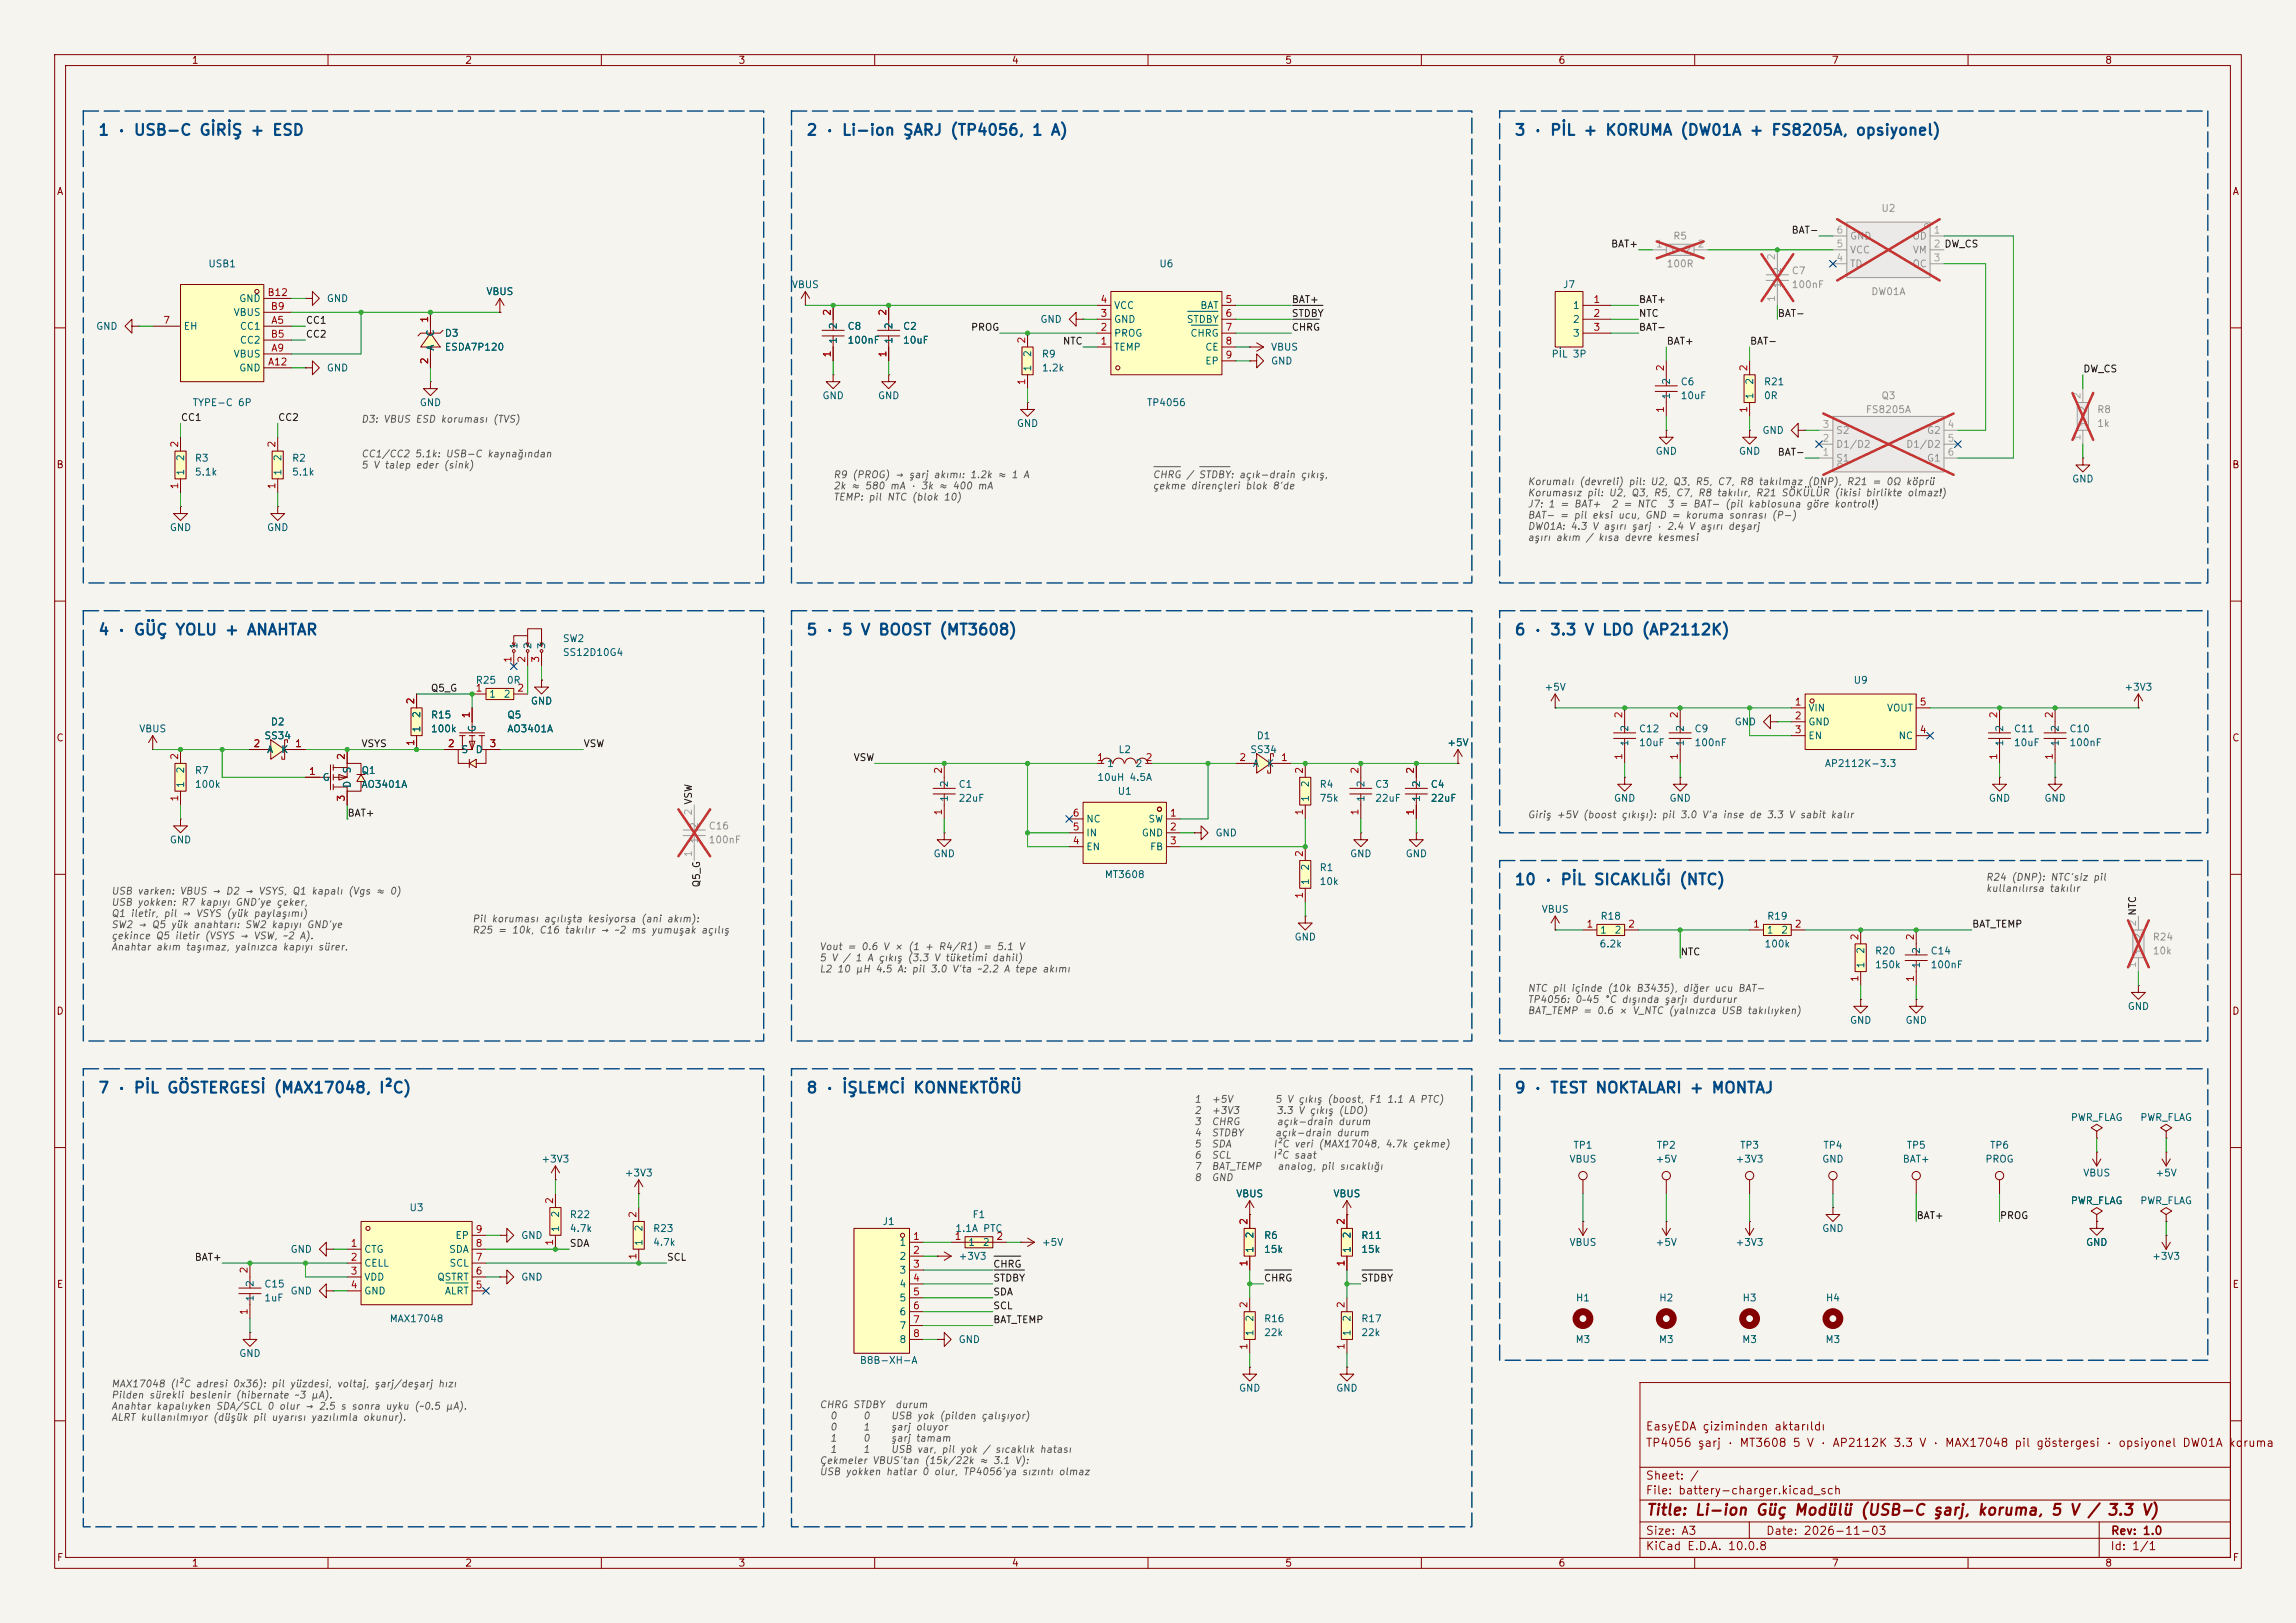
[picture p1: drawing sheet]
<svg xmlns="http://www.w3.org/2000/svg" width="420mm" height="297mm" viewBox="0 0 420 297" stroke-linecap="round" stroke-linejoin="round" font-family="sans-serif">
<defs><g id="words">
<g font-size="2" fill="#004884">
<text x="17.8" y="25.3">1 · USB-C GİRİŞ + ESD</text>
<text x="147.4" y="25.3">2 · Li-ion ŞARJ (TP4056, 1 A)</text>
<text x="276.9" y="25.3">3 · PİL + KORUMA (DW01A + FS8205A, opsiyonel)</text>
<text x="17.8" y="116.7">4 · GÜÇ YOLU + ANAHTAR</text>
<text x="147.4" y="116.7">5 · 5 V BOOST (MT3608)</text>
<text x="276.9" y="116.7">6 · 3.3 V LDO (AP2112K)</text>
<text x="276.9" y="162.4">10 · PİL SICAKLIĞI (NTC)</text>
<text x="17.8" y="200.5">7 · PİL GÖSTERGESİ (MAX17048, I²C)</text>
<text x="147.4" y="200.5">8 · İŞLEMCİ KONNEKTÖRÜ</text>
<text x="276.9" y="200.5">9 · TEST NOKTALARI + MONTAJ</text>
</g>
<text font-size="2" fill="#840000" x="301" y="277.8">Title: Li-ion Güç Modülü (USB-C şarj, koruma, 5 V / 3.3 V)</text>
<g font-size="1.5" fill="#840000">
<text x="300.9" y="262.1">EasyEDA çiziminden aktarıldı</text>
<text x="300.9" y="265.1">TP4056 şarj · MT3608 5 V · AP2112K 3.3 V · MAX17048 pil göstergesi · opsiyonel DW01A koruma</text>
<text x="300.9" y="273.8">File: battery-charger.kicad_sch</text>
<text x="300.9" y="271.1">Sheet: /</text>
<text x="300.9" y="281.2">Size: A3</text>
<text x="322.9" y="281.2">Date: 2026-11-03</text>
<text x="386" y="281.2">Rev: 1.0</text>
<text x="300.9" y="284">KiCad E.D.A. 10.0.8</text>
<text x="385.9" y="284">Id: 1/1</text>
</g>
<g font-size="1.3" fill="#840000">
<text x="35" y="12">1</text>
<text x="85" y="12">2</text>
<text x="135" y="12">3</text>
<text x="185" y="12">4</text>
<text x="235" y="12">5</text>
<text x="285" y="12">6</text>
<text x="335" y="12">7</text>
<text x="385" y="12">8</text>
<text x="10.3" y="36">A</text>
<text x="408.3" y="36">A</text>
<text x="10.2" y="86">B</text>
<text x="408.2" y="86">B</text>
<text x="10.2" y="136">C</text>
<text x="408.2" y="136">C</text>
<text x="10.2" y="186">D</text>
<text x="408.2" y="186">D</text>
<text x="10.3" y="236">E</text>
<text x="408.3" y="236">E</text>
<text x="10.3" y="286">F</text>
<text x="35" y="287">1</text>
<text x="85" y="287">2</text>
<text x="135" y="287">3</text>
<text x="185" y="287">4</text>
<text x="235" y="287">5</text>
<text x="285" y="287">6</text>
<text x="335" y="287">7</text>
<text x="385" y="287">8</text>
<text x="408.3" y="286">F</text>
</g>
<g font-size="1.3" fill="#939391">
<text x="344" y="39.1">U2</text>
<text x="305.3" y="46.7">1</text>
<text x="306" y="44.1">R5</text>
<text x="307.9" y="46.7">2</text>
<text x="338.3" y="46.7">VCC</text>
<text x="338.3" y="44.1">GND</text>
<text x="349.7" y="44.1">OD</text>
<text x="349.8" y="46.7">VM</text>
<text x="304.8" y="49.2">100R</text>
<text x="326.1" y="52.9" transform="rotate(-90 326.1 52.9)">1</text>
<text x="326.1" y="50.2" transform="rotate(-90 326.1 50.2)">2</text>
<text x="327.6" y="50.5">C7</text>
<text x="327.6" y="53">100nF</text>
<text x="338.3" y="49.2">TD</text>
<text x="349.7" y="49.2">OC</text>
<text x="342.2" y="54.3">DW01A</text>
<text x="341.2" y="75.9">FS8205A</text>
<text x="344" y="73.4">Q3</text>
<text x="382" y="75.6" transform="rotate(-90 382 75.6)">2</text>
<text x="383.5" y="75.9">R8</text>
<text x="335.8" y="82.2">D1/D2</text>
<text x="335.8" y="79.7">S2</text>
<text x="348.6" y="82.2">D1/D2</text>
<text x="352.4" y="79.7">G2</text>
<text x="382" y="78.3" transform="rotate(-90 382 78.3)">1</text>
<text x="383.5" y="78.4">1k</text>
<text x="335.8" y="84.8">S1</text>
<text x="352.4" y="84.8">G1</text>
<text x="128" y="154.5" transform="rotate(-90 128 154.5)">1</text>
<text x="128" y="151.8" transform="rotate(-90 128 151.8)">2</text>
<text x="129.5" y="152.1">C16</text>
<text x="129.5" y="154.6">100nF</text>
<text x="392.1" y="172.1" transform="rotate(-90 392.1 172.1)">2</text>
<text x="393.7" y="172.4">R24</text>
<text x="392.1" y="174.8" transform="rotate(-90 392.1 174.8)">1</text>
<text x="393.7" y="175">10k</text>
</g>
<g font-size="1.3" fill="#0f0f0f">
<text x="294.6" y="45.6">BAT+</text>
<text x="327.6" y="43.1">BAT-</text>
<text x="55.9" y="59.6">CC1</text>
<text x="236.2" y="55.8">BAT+</text>
<text x="236.2" y="58.3">STDBY</text>
<text x="299.7" y="58.3">NTC</text>
<text x="299.7" y="55.8">BAT+</text>
<text x="325.1" y="58.3">BAT-</text>
<text x="55.9" y="62.1">CC2</text>
<text x="177.5" y="60.8">PROG</text>
<text x="194.3" y="63.4">NTC</text>
<text x="236.2" y="60.8">CHRG</text>
<text x="299.7" y="60.8">BAT-</text>
<text x="304.8" y="63.4">BAT+</text>
<text x="320" y="63.4">BAT-</text>
<text x="381" y="68.5">DW_CS</text>
<text x="33" y="77.3">CC1</text>
<text x="50.8" y="77.3">CC2</text>
<text x="325.1" y="83.7">BAT-</text>
<text x="78.7" y="126.9">Q5_G</text>
<text x="66" y="137">VSYS</text>
<text x="106.7" y="137">VSW</text>
<text x="156" y="139.6">VSW</text>
<text x="63.5" y="149.7">BAT+</text>
<text x="128.4" y="162.5" transform="rotate(-90 128.4 162.5)">Q5_G</text>
<text x="360.7" y="170.1">BAT_TEMP</text>
<text x="307.3" y="175.1">NTC</text>
<text x="350.5" y="223.4">BAT+</text>
<text x="365.7" y="223.4">PROG</text>
<text x="35.5" y="231">BAT+</text>
<text x="104.1" y="228.5">SDA</text>
<text x="121.9" y="231">SCL</text>
<text x="181.6" y="232.3">CHRG</text>
<text x="181.6" y="237.4">SDA</text>
<text x="181.6" y="239.9">SCL</text>
<text x="181.6" y="234.8">STDBY</text>
<text x="231.1" y="234.8">CHRG</text>
<text x="248.9" y="234.8">STDBY</text>
<text x="181.6" y="242.4">BAT_TEMP</text>
</g>
<g font-size="1.3" fill="#a5a4a2">
<text x="302.8" y="45.6">1</text>
<text x="310.4" y="45.6">2</text>
<text x="325" y="47.7" transform="rotate(-90 325 47.7)">2</text>
<text x="335.8" y="45.6">5</text>
<text x="335.8" y="43">6</text>
<text x="353.6" y="43">1</text>
<text x="353.6" y="45.6">2 DW_CS</text>
<text x="335.8" y="48.1">4</text>
<text x="353.6" y="48.1">3</text>
<text x="325" y="55.3" transform="rotate(-90 325 55.3)">1</text>
<text x="380.9" y="73.1" transform="rotate(-90 380.9 73.1)">2</text>
<text x="333.3" y="83.7">1</text>
<text x="333.3" y="81.1">2</text>
<text x="333.3" y="78.6">3</text>
<text x="356.1" y="78.6">4</text>
<text x="356.1" y="81.1">5</text>
<text x="356.1" y="83.7">6</text>
<text x="380.9" y="80.7" transform="rotate(-90 380.9 80.7)">1</text>
<text x="126.9" y="149.3" transform="rotate(-90 126.9 149.3)">2 VSW</text>
<text x="126.9" y="156.9" transform="rotate(-90 126.9 156.9)">1</text>
<text x="391" y="169.6" transform="rotate(-90 391 169.6)">2 NTC</text>
<text x="391" y="177.3" transform="rotate(-90 391 177.3)">1</text>
</g>
<g font-size="1.3" fill="#006464">
<text x="38" y="49.2">USB1</text>
<text x="144.7" y="53">VBUS</text>
<text x="212" y="49.2">U6</text>
<text x="285.8" y="53">J7</text>
<text x="42.6" y="58.1">VBUS</text>
<text x="43.7" y="55.6">GND</text>
<text x="59.7" y="55.6">GND</text>
<text x="88.9" y="54.3">VBUS</text>
<text x="190.2" y="59.4">GND</text>
<text x="203.7" y="59.4">GND</text>
<text x="203.7" y="56.8">VCC</text>
<text x="217" y="59.4">STDBY</text>
<text x="219.5" y="56.8">BAT</text>
<text x="287.6" y="56.8">1</text>
<text x="287.6" y="59.4">2</text>
<text x="17.5" y="60.7">GND</text>
<text x="33.5" y="60.7">EH</text>
<text x="42.6" y="65.7">VBUS</text>
<text x="43.8" y="60.7">CC1</text>
<text x="43.8" y="63.2">CC2</text>
<text x="79.7" y="64.3" transform="rotate(-90 79.7 64.3)">A</text>
<text x="79.7" y="61.7" transform="rotate(-90 79.7 61.7)">C</text>
<text x="81.3" y="61.9">D3</text>
<text x="81.3" y="64.5">ESDA7P120</text>
<text x="153.4" y="63" transform="rotate(-90 153.4 63)">1</text>
<text x="153.4" y="60.4" transform="rotate(-90 153.4 60.4)">2</text>
<text x="154.9" y="60.7">C8</text>
<text x="154.9" y="63.2">100nF</text>
<text x="163.5" y="63" transform="rotate(-90 163.5 63)">1</text>
<text x="163.5" y="60.4" transform="rotate(-90 163.5 60.4)">2</text>
<text x="165.1" y="60.7">C2</text>
<text x="165.1" y="63.2">10uF</text>
<text x="188.9" y="65.4" transform="rotate(-90 188.9 65.4)">2</text>
<text x="190.5" y="65.7">R9</text>
<text x="203.7" y="64.5">TEMP</text>
<text x="203.7" y="61.9">PROG</text>
<text x="217.6" y="61.9">CHRG</text>
<text x="220.4" y="64.5">CE</text>
<text x="232.4" y="64.5">VBUS</text>
<text x="283.7" y="65.7">PİL 3P</text>
<text x="287.6" y="61.9">3</text>
<text x="43.7" y="68.3">GND</text>
<text x="59.7" y="68.3">GND</text>
<text x="188.9" y="68.1" transform="rotate(-90 188.9 68.1)">1</text>
<text x="190.5" y="68.3">1.2k</text>
<text x="220.4" y="67">EP</text>
<text x="232.4" y="67">GND</text>
<text x="305.8" y="70.5" transform="rotate(-90 305.8 70.5)">2</text>
<text x="307.3" y="70.8">C6</text>
<text x="321" y="70.5" transform="rotate(-90 321 70.5)">2</text>
<text x="322.6" y="70.8">R21</text>
<text x="35.1" y="74.6">TYPE-C 6P</text>
<text x="76.7" y="74.6">GND</text>
<text x="150.3" y="73.4">GND</text>
<text x="160.5" y="73.4">GND</text>
<text x="209.7" y="74.6">TP4056</text>
<text x="305.8" y="73.2" transform="rotate(-90 305.8 73.2)">1</text>
<text x="307.3" y="73.4">10uF</text>
<text x="321" y="73.2" transform="rotate(-90 321 73.2)">1</text>
<text x="322.6" y="73.4">0R</text>
<text x="185.9" y="78.4">GND</text>
<text x="302.7" y="83.5">GND</text>
<text x="318" y="83.5">GND</text>
<text x="322.3" y="79.7">GND</text>
<text x="34" y="87.1" transform="rotate(-90 34 87.1)">1</text>
<text x="34" y="84.5" transform="rotate(-90 34 84.5)">2</text>
<text x="35.5" y="84.8">R3</text>
<text x="35.5" y="87.3">5.1k</text>
<text x="51.8" y="87.1" transform="rotate(-90 51.8 87.1)">1</text>
<text x="51.8" y="84.5" transform="rotate(-90 51.8 84.5)">2</text>
<text x="53.3" y="84.8">R2</text>
<text x="53.3" y="87.3">5.1k</text>
<text x="378.9" y="88.6">GND</text>
<text x="31" y="97.5">GND</text>
<text x="48.7" y="97.5">GND</text>
<text x="94.9" y="118.9" transform="rotate(-90 94.9 118.9)">1</text>
<text x="97.5" y="118.9" transform="rotate(-90 97.5 118.9)">2</text>
<text x="100" y="118.9" transform="rotate(-90 100 118.9)">3</text>
<text x="102.9" y="117.8">SW2</text>
<text x="86.9" y="125.4">R25</text>
<text x="92.6" y="125.4">0R</text>
<text x="102.9" y="120.3">SS12D10G4</text>
<text x="339" y="125.4">U9</text>
<text x="77.2" y="131.5" transform="rotate(-90 77.2 131.5)">2</text>
<text x="78.7" y="131.8">R15</text>
<text x="89.4" y="128">1</text>
<text x="92" y="128">2</text>
<text x="92.7" y="131.8">Q5</text>
<text x="97" y="129.2">GND</text>
<text x="282.4" y="126.7">+5V</text>
<text x="330.7" y="130.5">VIN</text>
<text x="345.1" y="130.5">VOUT</text>
<text x="388.5" y="126.7">+3V3</text>
<text x="25.4" y="134.3">VBUS</text>
<text x="48.3" y="135.6">SS34</text>
<text x="49.4" y="133">D2</text>
<text x="77.2" y="134.1" transform="rotate(-90 77.2 134.1)">1</text>
<text x="78.7" y="134.3">100k</text>
<text x="87.3" y="134.1" transform="rotate(-90 87.3 134.1)">G</text>
<text x="92.7" y="134.3">AO3401A</text>
<text x="229.8" y="135.6">D1</text>
<text x="264.6" y="136.9">+5V</text>
<text x="298.1" y="136.7" transform="rotate(-90 298.1 136.7)">1</text>
<text x="298.1" y="134" transform="rotate(-90 298.1 134)">2</text>
<text x="299.7" y="134.3">C12</text>
<text x="299.7" y="136.9">10uF</text>
<text x="308.3" y="136.7" transform="rotate(-90 308.3 136.7)">1</text>
<text x="308.3" y="134" transform="rotate(-90 308.3 134)">2</text>
<text x="309.9" y="134.3">C9</text>
<text x="309.9" y="136.9">100nF</text>
<text x="317.2" y="133">GND</text>
<text x="330.7" y="133">GND</text>
<text x="330.7" y="135.6">EN</text>
<text x="347.2" y="135.6">NC</text>
<text x="366.7" y="136.7" transform="rotate(-90 366.7 136.7)">1</text>
<text x="366.7" y="134" transform="rotate(-90 366.7 134)">2</text>
<text x="368.3" y="134.3">C11</text>
<text x="368.3" y="136.9">10uF</text>
<text x="376.9" y="136.7" transform="rotate(-90 376.9 136.7)">1</text>
<text x="376.9" y="134" transform="rotate(-90 376.9 134)">2</text>
<text x="378.4" y="134.3">C10</text>
<text x="378.4" y="136.9">100nF</text>
<text x="34" y="141.6" transform="rotate(-90 34 141.6)">2</text>
<text x="35.5" y="141.9">R7</text>
<text x="48.7" y="138.1">A</text>
<text x="51.3" y="138.1">K</text>
<text x="58.9" y="143.2">G</text>
<text x="64.5" y="141.6" transform="rotate(-90 64.5 141.6)">S</text>
<text x="66" y="141.9">Q1</text>
<text x="84.3" y="138.1">S</text>
<text x="86.9" y="138.1">D</text>
<text x="200.6" y="143.2">10uH 4.5A</text>
<text x="202.4" y="140.7">1</text>
<text x="204.5" y="138.1">L2</text>
<text x="207.6" y="140.7">2</text>
<text x="228.6" y="138.1">SS34</text>
<text x="229.1" y="140.7">A</text>
<text x="231.7" y="140.7">K</text>
<text x="333.7" y="140.7">AP2112K-3.3</text>
<text x="34" y="144.3" transform="rotate(-90 34 144.3)">1</text>
<text x="35.5" y="144.5">100k</text>
<text x="64.5" y="144.3" transform="rotate(-90 64.5 144.3)">D</text>
<text x="66" y="144.5">AO3401A</text>
<text x="173.7" y="146.8" transform="rotate(-90 173.7 146.8)">1</text>
<text x="173.7" y="144.2" transform="rotate(-90 173.7 144.2)">2</text>
<text x="175.2" y="144.5">C1</text>
<text x="175.2" y="147">22uF</text>
<text x="204.3" y="145.7">U1</text>
<text x="239.7" y="146.8" transform="rotate(-90 239.7 146.8)">1</text>
<text x="239.7" y="144.2" transform="rotate(-90 239.7 144.2)">2</text>
<text x="241.3" y="144.5">R4</text>
<text x="241.3" y="147">75k</text>
<text x="249.9" y="146.8" transform="rotate(-90 249.9 146.8)">1</text>
<text x="249.9" y="144.2" transform="rotate(-90 249.9 144.2)">2</text>
<text x="251.4" y="144.5">C3</text>
<text x="251.4" y="147">22uF</text>
<text x="260" y="146.8" transform="rotate(-90 260 146.8)">1</text>
<text x="260" y="144.2" transform="rotate(-90 260 144.2)">2</text>
<text x="261.6" y="144.5">C4</text>
<text x="261.6" y="147">22uF</text>
<text x="295.1" y="147">GND</text>
<text x="305.3" y="147">GND</text>
<text x="363.7" y="147">GND</text>
<text x="373.9" y="147">GND</text>
<text x="31" y="154.6">GND</text>
<text x="198.6" y="155.9">EN</text>
<text x="198.6" y="153.4">IN</text>
<text x="198.6" y="150.8">NC</text>
<text x="208.8" y="153.4">GND</text>
<text x="210" y="150.8">SW</text>
<text x="210.3" y="155.9">FB</text>
<text x="222.2" y="153.4">GND</text>
<text x="170.7" y="157.2">GND</text>
<text x="202" y="161">MT3608</text>
<text x="239.7" y="159.4" transform="rotate(-90 239.7 159.4)">2</text>
<text x="241.3" y="159.7">R1</text>
<text x="246.9" y="157.2">GND</text>
<text x="257" y="157.2">GND</text>
<text x="239.7" y="162.1" transform="rotate(-90 239.7 162.1)">1</text>
<text x="241.3" y="162.3">10k</text>
<text x="281.9" y="167.3">VBUS</text>
<text x="236.7" y="172.4">GND</text>
<text x="292.5" y="173.7">6.2k</text>
<text x="292.6" y="171.1">1</text>
<text x="292.7" y="168.6">R18</text>
<text x="295.2" y="171.1">2</text>
<text x="322.7" y="173.7">100k</text>
<text x="323.1" y="171.1">1</text>
<text x="323.1" y="168.6">R19</text>
<text x="325.7" y="171.1">2</text>
<text x="341.3" y="177.3" transform="rotate(-90 341.3 177.3)">1</text>
<text x="341.3" y="174.7" transform="rotate(-90 341.3 174.7)">2</text>
<text x="342.9" y="175">R20</text>
<text x="342.9" y="177.5">150k</text>
<text x="351.5" y="177.3" transform="rotate(-90 351.5 177.3)">1</text>
<text x="351.5" y="174.7" transform="rotate(-90 351.5 174.7)">2</text>
<text x="353" y="175">C14</text>
<text x="353" y="177.5">100nF</text>
<text x="389.1" y="185.1">GND</text>
<text x="338.3" y="187.7">GND</text>
<text x="348.5" y="187.7">GND</text>
<text x="378.7" y="205.4">PWR_FLAG</text>
<text x="391.4" y="205.4">PWR_FLAG</text>
<text x="98.9" y="213.1">+3V3</text>
<text x="114.2" y="215.6">+3V3</text>
<text x="287" y="213.1">VBUS</text>
<text x="287.7" y="210.5">TP1</text>
<text x="302.7" y="213.1">+5V</text>
<text x="302.9" y="210.5">TP2</text>
<text x="317.4" y="213.1">+3V3</text>
<text x="318.2" y="210.5">TP3</text>
<text x="333.2" y="213.1">GND</text>
<text x="333.4" y="210.5">TP4</text>
<text x="347.9" y="213.1">BAT+</text>
<text x="348.7" y="210.5">TP5</text>
<text x="363.1" y="213.1">PROG</text>
<text x="363.9" y="210.5">TP6</text>
<text x="381" y="215.6">VBUS</text>
<text x="394.2" y="215.6">+5V</text>
<text x="74.8" y="221.9">U3</text>
<text x="226" y="219.4">VBUS</text>
<text x="243.8" y="219.4">VBUS</text>
<text x="378.7" y="220.7">PWR_FLAG</text>
<text x="391.4" y="220.7">PWR_FLAG</text>
<text x="83.2" y="227">EP</text>
<text x="95.2" y="227">GND</text>
<text x="102.6" y="225.6" transform="rotate(-90 102.6 225.6)">1</text>
<text x="102.6" y="222.9" transform="rotate(-90 102.6 222.9)">2</text>
<text x="104.1" y="223.2">R22</text>
<text x="104.1" y="225.8">4.7k</text>
<text x="117.8" y="225.5" transform="rotate(-90 117.8 225.5)">2</text>
<text x="119.4" y="225.8">R23</text>
<text x="161.3" y="224.5">J1</text>
<text x="174.6" y="225.8">1.1A PTC</text>
<text x="177.8" y="223.2">F1</text>
<text x="229.6" y="226.7" transform="rotate(-90 229.6 226.7)">2</text>
<text x="231.1" y="227">R6</text>
<text x="247.3" y="226.7" transform="rotate(-90 247.3 226.7)">2</text>
<text x="248.9" y="227">R11</text>
<text x="333.2" y="225.8">GND</text>
<text x="53" y="229.6">GND</text>
<text x="66.5" y="229.6">CTG</text>
<text x="66.5" y="232.1">CELL</text>
<text x="82.1" y="229.6">SDA</text>
<text x="82.1" y="232.1">SCL</text>
<text x="117.8" y="228.1" transform="rotate(-90 117.8 228.1)">1</text>
<text x="119.4" y="228.3">4.7k</text>
<text x="164.4" y="228.3">1</text>
<text x="164.4" y="230.8">2</text>
<text x="164.4" y="233.4">3</text>
<text x="175.2" y="230.8">+3V3</text>
<text x="177" y="228.3">1</text>
<text x="179.7" y="228.3">2</text>
<text x="190.5" y="228.3">+5V</text>
<text x="229.6" y="229.4" transform="rotate(-90 229.6 229.4)">1</text>
<text x="231.1" y="229.6">15k</text>
<text x="247.3" y="229.4" transform="rotate(-90 247.3 229.4)">1</text>
<text x="248.9" y="229.6">15k</text>
<text x="287" y="228.3">VBUS</text>
<text x="302.7" y="228.3">+5V</text>
<text x="317.4" y="228.3">+3V3</text>
<text x="381.5" y="228.3">GND</text>
<text x="393.6" y="230.8">+3V3</text>
<text x="46.7" y="238.3" transform="rotate(-90 46.7 238.3)">1</text>
<text x="46.7" y="235.6" transform="rotate(-90 46.7 235.6)">2</text>
<text x="48.2" y="235.9">C15</text>
<text x="48.2" y="238.5">1uF</text>
<text x="53" y="237.2">GND</text>
<text x="66.5" y="234.6">VDD</text>
<text x="66.5" y="237.2">GND</text>
<text x="79.9" y="234.6">QSTRT</text>
<text x="81.3" y="237.2">ALRT</text>
<text x="95.2" y="234.6">GND</text>
<text x="164.4" y="235.9">4</text>
<text x="164.4" y="238.5">5</text>
<text x="288.2" y="238.5">H1</text>
<text x="303.4" y="238.5">H2</text>
<text x="318.6" y="238.5">H3</text>
<text x="333.9" y="238.5">H4</text>
<text x="71.2" y="242.3">MAX17048</text>
<text x="164.4" y="241">6</text>
<text x="164.4" y="243.5">7</text>
<text x="229.6" y="244.6" transform="rotate(-90 229.6 244.6)">1</text>
<text x="229.6" y="242" transform="rotate(-90 229.6 242)">2</text>
<text x="231.1" y="242.3">R16</text>
<text x="231.1" y="244.8">22k</text>
<text x="247.3" y="244.6" transform="rotate(-90 247.3 244.6)">1</text>
<text x="247.3" y="242" transform="rotate(-90 247.3 242)">2</text>
<text x="248.9" y="242.3">R17</text>
<text x="248.9" y="244.8">22k</text>
<text x="43.7" y="248.6">GND</text>
<text x="157.2" y="249.9">B8B-XH-A</text>
<text x="164.4" y="246.1">8</text>
<text x="175.2" y="246.1">GND</text>
<text x="288.1" y="246.1">M3</text>
<text x="303.3" y="246.1">M3</text>
<text x="318.6" y="246.1">M3</text>
<text x="333.8" y="246.1">M3</text>
<text x="226.5" y="255">GND</text>
<text x="244.3" y="255">GND</text>
</g>
<g font-size="1.3" fill="#a90000">
<text x="29.7" y="59.6">7</text>
<text x="48.8" y="54.5">B12</text>
<text x="49.4" y="57">B9</text>
<text x="49.5" y="59.6">A5</text>
<text x="78.6" y="59.2" transform="rotate(-90 78.6 59.2)">1</text>
<text x="152.3" y="57.9" transform="rotate(-90 152.3 57.9)">2</text>
<text x="162.4" y="57.9" transform="rotate(-90 162.4 57.9)">2</text>
<text x="201.2" y="58.3">3</text>
<text x="201.2" y="55.7">4</text>
<text x="224.1" y="55.7">5</text>
<text x="224.1" y="58.3">6</text>
<text x="291.4" y="55.7">1</text>
<text x="291.4" y="58.3">2</text>
<text x="49.4" y="62.1">B5</text>
<text x="49.5" y="64.6">A9</text>
<text x="152.3" y="65.5" transform="rotate(-90 152.3 65.5)">1</text>
<text x="162.4" y="65.5" transform="rotate(-90 162.4 65.5)">1</text>
<text x="187.8" y="63" transform="rotate(-90 187.8 63)">2</text>
<text x="201.2" y="63.4">1</text>
<text x="201.2" y="60.8">2</text>
<text x="224.1" y="60.8">7</text>
<text x="224.1" y="63.4">8</text>
<text x="224.1" y="65.9">9</text>
<text x="291.4" y="60.8">3</text>
<text x="48.9" y="67.2">A12</text>
<text x="78.6" y="66.8" transform="rotate(-90 78.6 66.8)">2</text>
<text x="187.8" y="70.6" transform="rotate(-90 187.8 70.6)">1</text>
<text x="304.7" y="68" transform="rotate(-90 304.7 68)">2</text>
<text x="319.9" y="68" transform="rotate(-90 319.9 68)">2</text>
<text x="304.7" y="75.7" transform="rotate(-90 304.7 75.7)">1</text>
<text x="319.9" y="75.7" transform="rotate(-90 319.9 75.7)">1</text>
<text x="32.9" y="82" transform="rotate(-90 32.9 82)">2</text>
<text x="50.7" y="82" transform="rotate(-90 50.7 82)">2</text>
<text x="32.9" y="89.6" transform="rotate(-90 32.9 89.6)">1</text>
<text x="50.7" y="89.6" transform="rotate(-90 50.7 89.6)">1</text>
<text x="93.8" y="121.4" transform="rotate(-90 93.8 121.4)">1</text>
<text x="96.4" y="121.4" transform="rotate(-90 96.4 121.4)">2</text>
<text x="98.9" y="121.4" transform="rotate(-90 98.9 121.4)">3</text>
<text x="76.1" y="129" transform="rotate(-90 76.1 129)">2</text>
<text x="86.2" y="131.5" transform="rotate(-90 86.2 131.5)">1</text>
<text x="86.9" y="126.9">1</text>
<text x="94.5" y="126.9">2</text>
<text x="297" y="131.5" transform="rotate(-90 297 131.5)">2</text>
<text x="307.2" y="131.5" transform="rotate(-90 307.2 131.5)">2</text>
<text x="328.2" y="129.4">1</text>
<text x="328.2" y="131.9">2</text>
<text x="351.1" y="129.4">5</text>
<text x="365.6" y="131.5" transform="rotate(-90 365.6 131.5)">2</text>
<text x="375.8" y="131.5" transform="rotate(-90 375.8 131.5)">2</text>
<text x="46.3" y="137">2</text>
<text x="53.9" y="137">1</text>
<text x="76.1" y="136.6" transform="rotate(-90 76.1 136.6)">1</text>
<text x="81.8" y="137">2</text>
<text x="89.4" y="137">3</text>
<text x="328.2" y="134.5">3</text>
<text x="351.1" y="134.5">4</text>
<text x="32.9" y="139.2" transform="rotate(-90 32.9 139.2)">2</text>
<text x="56.4" y="142.1">1</text>
<text x="63.4" y="139.2" transform="rotate(-90 63.4 139.2)">2</text>
<text x="172.6" y="141.7" transform="rotate(-90 172.6 141.7)">2</text>
<text x="200.6" y="139.6">1</text>
<text x="209.5" y="139.6">2</text>
<text x="226.6" y="139.6">2</text>
<text x="234.2" y="139.6">1</text>
<text x="238.6" y="141.7" transform="rotate(-90 238.6 141.7)">2</text>
<text x="248.8" y="141.7" transform="rotate(-90 248.8 141.7)">2</text>
<text x="258.9" y="141.7" transform="rotate(-90 258.9 141.7)">2</text>
<text x="297" y="139.2" transform="rotate(-90 297 139.2)">1</text>
<text x="307.2" y="139.2" transform="rotate(-90 307.2 139.2)">1</text>
<text x="365.6" y="139.2" transform="rotate(-90 365.6 139.2)">1</text>
<text x="375.8" y="139.2" transform="rotate(-90 375.8 139.2)">1</text>
<text x="32.9" y="146.8" transform="rotate(-90 32.9 146.8)">1</text>
<text x="63.4" y="146.8" transform="rotate(-90 63.4 146.8)">3</text>
<text x="172.6" y="149.3" transform="rotate(-90 172.6 149.3)">1</text>
<text x="196.1" y="149.7">6</text>
<text x="213.9" y="149.7">1</text>
<text x="238.6" y="149.3" transform="rotate(-90 238.6 149.3)">1</text>
<text x="248.8" y="149.3" transform="rotate(-90 248.8 149.3)">1</text>
<text x="258.9" y="149.3" transform="rotate(-90 258.9 149.3)">1</text>
<text x="196.1" y="154.8">4</text>
<text x="196.1" y="152.3">5</text>
<text x="213.9" y="152.3">2</text>
<text x="213.9" y="154.8">3</text>
<text x="238.6" y="156.9" transform="rotate(-90 238.6 156.9)">2</text>
<text x="238.6" y="164.6" transform="rotate(-90 238.6 164.6)">1</text>
<text x="290.1" y="170">1</text>
<text x="297.7" y="170">2</text>
<text x="320.6" y="170">1</text>
<text x="328.2" y="170">2</text>
<text x="340.2" y="172.2" transform="rotate(-90 340.2 172.2)">2</text>
<text x="350.4" y="172.2" transform="rotate(-90 350.4 172.2)">2</text>
<text x="340.2" y="179.8" transform="rotate(-90 340.2 179.8)">1</text>
<text x="350.4" y="179.8" transform="rotate(-90 350.4 179.8)">1</text>
<text x="101.5" y="220.4" transform="rotate(-90 101.5 220.4)">2</text>
<text x="86.9" y="225.9">9</text>
<text x="116.7" y="223" transform="rotate(-90 116.7 223)">2</text>
<text x="166.9" y="227.2">1</text>
<text x="174.5" y="227.2">1</text>
<text x="182.1" y="227.2">2</text>
<text x="228.5" y="224.3" transform="rotate(-90 228.5 224.3)">2</text>
<text x="246.2" y="224.3" transform="rotate(-90 246.2 224.3)">2</text>
<text x="45.6" y="233.1" transform="rotate(-90 45.6 233.1)">2</text>
<text x="64" y="228.5">1</text>
<text x="64" y="231">2</text>
<text x="64" y="233.5">3</text>
<text x="86.9" y="233.5">6</text>
<text x="86.9" y="231">7</text>
<text x="86.9" y="228.5">8</text>
<text x="101.5" y="228.1" transform="rotate(-90 101.5 228.1)">1</text>
<text x="116.7" y="230.6" transform="rotate(-90 116.7 230.6)">1</text>
<text x="166.9" y="229.7">2</text>
<text x="166.9" y="232.3">3</text>
<text x="228.5" y="231.9" transform="rotate(-90 228.5 231.9)">1</text>
<text x="246.2" y="231.9" transform="rotate(-90 246.2 231.9)">1</text>
<text x="64" y="236.1">4</text>
<text x="86.9" y="236.1">5</text>
<text x="166.9" y="234.8">4</text>
<text x="166.9" y="237.4">5</text>
<text x="166.9" y="239.9">6</text>
<text x="228.5" y="239.5" transform="rotate(-90 228.5 239.5)">2</text>
<text x="246.2" y="239.5" transform="rotate(-90 246.2 239.5)">2</text>
<text x="45.6" y="240.8" transform="rotate(-90 45.6 240.8)">1</text>
<text x="166.9" y="242.4">7</text>
<text x="166.9" y="245">8</text>
<text x="228.5" y="247.1" transform="rotate(-90 228.5 247.1)">1</text>
<text x="246.2" y="247.1" transform="rotate(-90 246.2 247.1)">1</text>
</g>
<g font-size="1.3" fill="#5a5a5a">
<text x="66" y="77.7">D3: VBUS ESD koruması (TVS)</text>
<text x="66" y="84">CC1/CC2 5.1k: USB-C kaynağından</text>
<text x="66" y="86.1">5 V talep eder (sink)</text>
<text x="152.3" y="87.8">R9 (PROG) → şarj akımı: 1.2k ≈ 1 A</text>
<text x="152.3" y="89.9">2k ≈ 580 mA · 3k ≈ 400 mA</text>
<text x="210.7" y="87.8">CHRG / STDBY: açık-drain çıkış,</text>
<text x="210.7" y="89.9">çekme dirençleri blok 8'de</text>
<text x="279.3" y="89.1">Korumalı (devreli) pil: U2, Q3, R5, C7, R8 takılmaz (DNP), R21 = 0Ω köprü</text>
<text x="152.3" y="91.9">TEMP: pil NTC (blok 10)</text>
<text x="279.3" y="91.1">Korumasız pil: U2, Q3, R5, C7, R8 takılır, R21 SÖKÜLÜR (ikisi birlikte olmaz!)</text>
<text x="279.3" y="93.2">J7: 1 = BAT+</text>
<text x="279.3" y="95.2">BAT- = pil eksi ucu, GND = koruma sonrası (P-)</text>
<text x="294.6" y="93.2">2 = NTC</text>
<text x="304.8" y="93.2">3 = BAT− (pil kablosuna göre kontrol!)</text>
<text x="279.3" y="97.3">DW01A: 4.3 V aşırı şarj · 2.4 V aşırı deşarj</text>
<text x="279.3" y="99.3">aşırı akım / kısa devre kesmesi</text>
<text x="279.3" y="150">Giriş +5V (boost çıkışı): pil 3.0 V'a inse de 3.3 V sabit kalır</text>
<text x="363.1" y="161.5">R24 (DNP): NTC'siz pil</text>
<text x="20.2" y="164">USB varken: VBUS → D2 → VSYS, Q1 kapalı (Vgs ≈ 0)</text>
<text x="20.2" y="166.1">USB yokken: R7 kapıyı GND'ye çeker,</text>
<text x="363.1" y="163.5">kullanılırsa takılır</text>
<text x="20.2" y="168.1">Q1 iletir, pil → VSYS (yük paylaşımı)</text>
<text x="20.2" y="170.2">SW2 → Q5 yük anahtarı: SW2 kapıyı GND'ye</text>
<text x="20.2" y="172.2">çekince Q5 iletir (VSYS → VSW, ~2 A).</text>
<text x="86.3" y="169.1">Pil koruması açılışta kesiyorsa (ani akım):</text>
<text x="86.3" y="171.1">R25 = 10k, C16 takılır → ~2 ms yumuşak açılış</text>
<text x="20.2" y="174.2">Anahtar akım taşımaz, yalnızca kapıyı sürer.</text>
<text x="149.8" y="174.2">Vout = 0.6 V × (1 + R4/R1) = 5.1 V</text>
<text x="149.8" y="176.2">5 V / 1 A çıkış (3.3 V tüketimi dahil)</text>
<text x="149.8" y="178.3">L2 10 µH 4.5 A: pil 3.0 V'ta ~2.2 A tepe akımı</text>
<text x="279.3" y="181.8">NTC pil içinde (10k B3435), diğer ucu BAT−</text>
<text x="279.3" y="183.8">TP4056: 0–45 °C dışında şarjı durdurur</text>
<text x="279.3" y="185.9">BAT_TEMP = 0.6 × V_NTC (yalnızca USB takılıyken)</text>
<text x="218.4" y="202.1">1</text>
<text x="221.5" y="202.1">+5V</text>
<text x="233.1" y="202.1">5 V çıkış (boost, F1 1.1 A PTC)</text>
<text x="218.4" y="204.2">2</text>
<text x="218.4" y="206.2">3</text>
<text x="218.4" y="208.3">4</text>
<text x="221.5" y="204.2">+3V3</text>
<text x="221.5" y="206.2">CHRG</text>
<text x="221.5" y="208.3">STDBY</text>
<text x="233.1" y="208.3">açık-drain durum</text>
<text x="233.4" y="204.2">3.3 V çıkış (LDO)</text>
<text x="233.4" y="206.2">açık-drain durum</text>
<text x="218.4" y="210.3">5</text>
<text x="218.4" y="212.3">6</text>
<text x="218.4" y="214.4">7</text>
<text x="221.5" y="210.3">SDA</text>
<text x="221.5" y="212.3">SCL</text>
<text x="221.5" y="214.4">BAT_TEMP</text>
<text x="232.8" y="212.3">I²C saat</text>
<text x="232.8" y="210.3">I²C veri (MAX17048, 4.7k çekme)</text>
<text x="233.5" y="214.4">analog, pil sıcaklığı</text>
<text x="218.4" y="216.4">8</text>
<text x="221.5" y="216.4">GND</text>
<text x="20.2" y="254.2">MAX17048 (I²C adresi 0x36): pil yüzdesi, voltaj, şarj/deşarj hızı</text>
<text x="20.2" y="256.2">Pilden sürekli beslenir (hibernate ~3 µA).</text>
<text x="149.8" y="258">CHRG STDBY</text>
<text x="163.6" y="258">durum</text>
<text x="20.2" y="258.3">Anahtar kapalıyken SDA/SCL 0 olur → 2.5 s sonra uyku (~0.5 µA).</text>
<text x="20.2" y="260.3">ALRT kullanılmıyor (düşük pil uyarısı yazılımla okunur).</text>
<text x="151.7" y="260">0</text>
<text x="151.7" y="262.1">0</text>
<text x="157.8" y="260">0</text>
<text x="157.8" y="262.1">1</text>
<text x="162.8" y="260">USB yok (pilden çalışıyor)</text>
<text x="162.8" y="262.1">şarj oluyor</text>
<text x="149.8" y="268.2">Çekmeler VBUS'tan (15k/22k ≈ 3.1 V):</text>
<text x="151.7" y="264.1">1</text>
<text x="151.7" y="266.2">1</text>
<text x="157.8" y="264.1">0</text>
<text x="157.8" y="266.2">1</text>
<text x="162.8" y="264.1">şarj tamam</text>
<text x="162.8" y="266.2">USB var, pil yok / sıcaklık hatası</text>
<text x="149.8" y="270.3">USB yokken hatlar 0 olur, TP4056'ya sızıntı olmaz</text>
</g>
</g></defs>
<path d="M0 0h420v297h-420z" fill="#f5f4ef" stroke="#f5f4ef" stroke-width=".18"/>
<g fill="none" stroke="#840000" stroke-width=".18">
<path d="M10 10h400v277h-400zM12 12h396v273h-396zM60 10v2M110 10v2M160 10v2M210 10v2M260 10v2M310 10v2M360 10v2M10 60h2M408 60h2M10 110h2"/>
<path d="M408 110h2M10 160h2M408 160h2M10 210h2M228.6 219.7l-.8 1.3M228.6 219.7l.8 1.3M228.6 219.7v2.5M408 210h2M228.6 222.2h.1M319.3 224.8l.7 1.3M320 223.5h.1M320 223.5v2.6"/>
<path d="M320.8 224.8l-.8 1.3M300 253h108v32h-108zM10 260h2M300 278.5h108M300 274.5h108M300 268.5h108M320 278.5v3M384 278.5v6.5M408 260h2M60 285v2M110 285v2M160 285v2"/>
<path d="M210 285v2M260 285v2M300 281.5h108M310 285v2M360 285v2"/>
</g>
<path d="M245.4 224.8h2v5.1h-2z" fill="#ffffc2"/>
<path d="M246.4 219.7v5.1M246.4 219.7l-.8 1.3M246.4 219.7l.7 1.3M245.4 224.8h2v5.1h-2zM246.4 222.2h.1M246.4 229.9v2.5" fill="none" stroke="#840000" stroke-width=".18"/>
<path d="M227.6 224.8h2v5.1h-2z" fill="#ffffc2"/>
<g fill="none" stroke="#840000" stroke-width=".18">
<path d="M228.6 66h1.3v-1.2l1.2 1.2-1.2 1.3v-1.3M228.6 66h.1M335.3 215.9v2.5M350.5 215.9v2.5M227.6 224.8h2v5.1h-2zM228.6 222.2v2.6M228.6 229.9v2.5M288.8 224.8l.8 1.3M289.6 223.5h.1M289.6 223.5v2.6M290.3 224.8l-.7 1.3M335.3 221v1.2h1.2l-1.2 1.3-1.3-1.3h1.3"/>
<path d="M335.3 221h.1"/>
<circle cx="335.3" cy="215.1" r=".76"/>
<circle cx="350.5" cy="215.1" r=".76"/>
</g>
<circle cx="335.3" cy="241.3" r="1.27" fill="none" stroke="#840000" stroke-width="1.3"/>
<path d="M237.7 157.5h2.1v5.1h-2.1z" fill="#ffffc2"/>
<g fill="none" stroke="#840000" stroke-width=".18">
<path d="M162.6 55.9v4.5M160.5 61.5h4.1M160.5 60.4h4.1M162.6 68.6v1.3h1.2l-1.2 1.2-1.3-1.2h1.3M162.6 68.6h.1M162.6 61.5v4.5M266.7 139.7h.1M266.7 137.2l-.8 1.2M266.7 137.2l.8 1.2M266.7 137.2v2.5M218.4 152.4h1.3v-1.3l1.3 1.3-1.3 1.3v-1.3M218.4 152.4h.1"/>
<path d="M237.7 157.5h2.1v5.1h-2.1zM238.8 154.9v2.6M248.9 152.4v1.3h1.3l-1.3 1.2-1.3-1.2h1.3M248.9 152.4h.1M259.1 152.4v1.3h1.2l-1.2 1.2-1.3-1.2h1.3M259.1 152.4h.1M238.8 167.6v1.3h1.2l-1.2 1.3-1.3-1.3h1.3M238.8 167.6h.1M238.8 162.6v2.5M43.7 236.7h4M43.7 235.7h4M45.7 231.1v4.6"/>
<path d="M45.7 236.7v4.6M171.4 229.9h.1M171.4 229.9h2.6M172.7 229.1l1.3 .8M174 229.9l-1.3 .7M45.7 243.8v1.3h1.3l-1.3 1.3-1.3-1.3h1.3M45.7 243.8h.1M171.4 245.1h1.3v-1.3l1.3 1.3-1.3 1.3v-1.3M171.4 245.1h.1"/>
</g>
<path d="M66 223.5h20.4v15.3h-20.4z" fill="#ffffc2"/>
<g fill="none" stroke="#840000" stroke-width=".18">
<path d="M59.7 228.6v-1.3l-1.3 1.3 1.3 1.3v-1.3h1.3M61 228.6h.1M63.5 228.6h2.5M63.5 231.1h2.5M63.5 233.7h2.5M63.5 236.2h2.5M66 223.5h20.4v15.3h-20.4zM86.4 228.6h2.5M86.4 231.1h2.5M86.4 233.7h2.5M86.4 236.2h2.5M86.4 226.1h2.5"/>
<circle cx="67.3" cy="224.8" r=".38"/>
</g>
<path d="M81.5 234.8h4.1" fill="none" stroke="#006464" stroke-width=".18"/>
<path d="M237.7 142.2h2.1v5.1h-2.1z" fill="#ffffc2"/>
<g fill="none" stroke="#840000" stroke-width=".18">
<path d="M188 73.7v1.2h1.2l-1.2 1.3-1.3-1.3h1.3M188 73.7h.1M238.8 139.7v2.5M248.9 139.7v4.6M259.1 139.7v4.6M237.7 142.2h2.1v5.1h-2.1zM238.8 147.3v2.6M246.9 145.3h4M246.9 144.3h4M248.9 145.3v4.6M257 145.3h4.1M257 144.3h4.1"/>
<path d="M259.1 145.3v4.6M59.7 236.2v-1.3l-1.3 1.3 1.3 1.3v-1.3h1.3M61 236.2h.1M91.4 226.1h1.3v-1.3l1.3 1.3-1.3 1.2v-1.2M91.4 226.1h.1"/>
</g>
<path d="M156.2 224.8h10.2v22.8h-10.2z" fill="#ffffc2"/>
<g fill="none" stroke="#840000" stroke-width=".18">
<path d="M91.4 233.7h1.3v-1.3l1.3 1.3-1.3 1.2v-1.2M91.4 233.7h.1M156.2 224.8h10.2v22.8h-10.2zM166.4 227.3h2.5M166.4 229.9h2.5M166.4 232.4h2.5M166.4 234.9h2.5M166.4 237.5h2.5M186.7 227.3h.1M186.7 227.3h2.5M188 226.6l1.2 .7M189.2 227.3l-1.2 .8"/>
<path d="M166.4 240h2.5M166.4 242.6h2.5M166.4 245.1h2.5"/>
<circle cx="165.1" cy="226.1" r=".38"/>
</g>
<path d="M176.5 226.3h5.1v2h-5.1z" fill="#ffffc2"/>
<path d="M174 227.3h10.1M176.5 226.3h5.1v2h-5.1z" fill="none" stroke="#840000" stroke-width=".18"/>
<path d="M227.6 240h2v5.1h-2z" fill="#ffffc2"/>
<path d="M228.6 237.5v2.5M227.6 240h2v5.1h-2zM228.6 245.1v2.5" fill="none" stroke="#840000" stroke-width=".18"/>
<path d="M245.4 240h2v5.1h-2z" fill="#ffffc2"/>
<g fill="none" stroke="#840000" stroke-width=".18">
<path d="M295.1 135.1h4.1M295.1 134.1h4.1M297.2 129.5v4.6M297.2 135.1v4.6M305.3 135.1h4.1M305.3 134.1h4.1M307.3 129.5v4.6M307.3 135.1v4.6M323.8 132.1v-1.3l-1.2 1.3 1.2 1.3v-1.3h1.3M325.1 132.1h.1M297.2 142.2v1.3h1.2l-1.2 1.3-1.3-1.3h1.3M297.2 142.2h.1"/>
<path d="M307.3 142.2v1.3h1.3l-1.3 1.3-1.2-1.3h1.2M307.3 142.2h.1M101.6 215.9h.1M101.6 213.4l-.8 1.2M101.6 213.4l.8 1.2M101.6 213.4v2.5M246.4 237.5v2.5M228.6 250.2v1.3h1.3l-1.3 1.2-1.3-1.2h1.3M228.6 250.2h.1M245.4 240h2v5.1h-2zM246.4 250.2v1.3h1.2l-1.2 1.2-1.3-1.2h1.3M246.4 250.2h.1"/>
<path d="M246.4 245.1v2.5"/>
</g>
<path d="M292.1 169.2h5.1v2h-5.1z" fill="#ffffc2"/>
<path d="M284.5 170.2h.1M284.5 167.6l-.8 1.3M284.5 167.6l.7 1.3M284.5 167.6v2.6M289.6 170.2h2.5M292.1 169.2h5.1v2h-5.1zM297.2 170.2h2.5" fill="none" stroke="#840000" stroke-width=".18"/>
<path d="M322.6 169.2h5.1v2h-5.1z" fill="#ffffc2"/>
<path d="M320 170.2h2.6M322.6 169.2h5.1v2h-5.1zM327.7 170.2h2.5" fill="none" stroke="#840000" stroke-width=".18"/>
<path d="M304.8 44.7h5.1v2h-5.1z" fill="#ebeae8"/>
<path d="M302.3 45.7h2.5M304.8 44.7h5.1v2h-5.1zM309.9 45.7h2.5M323.1 51.3h4M323.1 50.3h4M325.1 45.7v4.6M325.1 51.3v4.6" fill="none" stroke="#9c9b98" stroke-width=".18"/>
<path d="M303 44.2l8.6 3.1M311.6 44.2l-8.6 3.1M322.2 46.5l5.8 8.6M328 46.5l-5.8 8.6" fill="none" stroke="#e12e31" stroke-width=".46"/>
<g fill="none" stroke="#840000" stroke-width=".18">
<path d="M302.8 71.6h4M302.8 70.6h4M304.8 78.7v1.3h1.3l-1.3 1.3-1.3-1.3h1.3M304.8 78.7h.1M304.8 66v4.6M304.8 71.6v4.6M320 78.7v1.3h1.3l-1.3 1.3-1.2-1.3h1.2M320 78.7h.1M172.7 139.7v4.6M170.7 145.3h4M170.7 144.3h4M172.7 152.4v1.3h1.3l-1.3 1.2-1.3-1.2h1.3"/>
<path d="M172.7 152.4h.1M172.7 145.3v4.6M116.8 218.4h.1M116.8 215.9l-.7 1.3M116.8 215.9l.8 1.3M116.8 215.9v2.5"/>
</g>
<path d="M198.1 146.8h15.3v11.2h-15.3z" fill="#ffffc2"/>
<g fill="none" stroke="#840000" stroke-width=".18">
<path d="M200.7 139.7h1.2M201.4 139.7a1.01 1.01 0 0 1 1.1-1 1.01 1.01 0 0 1 1 1M203.6 139.7a1.01 1.01 0 0 1 1-1 1.01 1.01 0 0 1 1 1M205.8 139.7a1.01 1.01 0 0 1 1-1 1.01 1.01 0 0 1 1 1M208 139.7a1.01 1.01 0 0 1 1-1 1.01 1.01 0 0 1 1 1M209.5 139.7h1.3M195.6 149.9h2.5M195.6 152.4h2.5M195.6 154.9h2.5M198.1 146.8h15.3v11.2h-15.3zM213.4 149.9h2.5M213.4 152.4h2.5"/>
<path d="M213.4 154.9h2.5"/>
<circle cx="212.1" cy="148.1" r=".38"/>
</g>
<path d="M229.9 137.9l2.5 1.8-2.5 1.8z" fill="#ffffc2"/>
<path d="M328.9 78.7v-1.2l-1.2 1.2 1.2 1.3v-1.3h1.3M330.2 78.7h.1M226.1 139.7h3.8M229.9 137.9l2.5 1.8-2.5 1.8zM232.4 139.7h3.8M232.9 138.4v-.5h-.5v3.6h-.5v-.5" fill="none" stroke="#840000" stroke-width=".18"/>
<path d="M339.3 172.7h2.1v5.1h-2.1z" fill="#ffffc2"/>
<path d="M339.3 172.7h2.1v5.1h-2.1zM340.4 170.2v2.5M340.4 177.8v2.5M340.4 182.9v1.3h1.2l-1.2 1.2-1.3-1.2h1.3M340.4 182.9h.1M350.5 182.9v1.3h1.3l-1.3 1.2-1.3-1.2h1.3M350.5 182.9h.1" fill="none" stroke="#840000" stroke-width=".18"/>
<path d="M330.2 127h20.3v10.2h-20.3z" fill="#ffffc2"/>
<g fill="none" stroke="#840000" stroke-width=".18">
<path d="M284.5 129.5h.1M284.5 127l-.8 1.3M284.5 127l.7 1.3M284.5 127v2.5M327.7 129.5h2.5M327.7 132.1h2.5M327.7 134.6h2.5M330.2 127h20.3v10.2h-20.3zM350.5 129.5h2.6M350.5 134.6h2.6M363.7 135.1h4.1M363.7 134.1h4.1"/>
<path d="M365.8 129.5v4.6M365.8 135.1v4.6M373.9 135.1h4.1M373.9 134.1h4.1M375.9 129.5v4.6M375.9 135.1v4.6"/>
<circle cx="331.5" cy="128.3" r=".38"/>
</g>
<path d="M115.8 223.5h2.1v5.1h-2.1z" fill="#ffffc2"/>
<path d="M152.4 55.9v4.5M150.4 61.5h4M150.4 60.4h4M152.4 61.5v4.5M391.2 129.5h.1M391.2 127l-.8 1.3M391.2 127l.7 1.3M391.2 127v2.5M115.8 223.5h2.1v5.1h-2.1zM116.8 221v2.5M116.8 228.6v2.5" fill="none" stroke="#840000" stroke-width=".18"/>
<path d="M390.1 170.2h2.1v5.1h-2.1z" fill="#ebeae8"/>
<path d="M390.1 170.2h2.1v5.1h-2.1zM391.2 167.6v2.6M391.2 175.3v2.5" fill="none" stroke="#9c9b98" stroke-width=".18"/>
<path d="M389.3 168.4l3.8 8.6M393.1 168.4l-3.8 8.6" fill="none" stroke="#e12e31" stroke-width=".46"/>
<path d="M27.9 137.2h.1M27.9 134.6l-.7 1.3M27.9 134.6l.8 1.3M27.9 134.6v2.6M365.8 142.2v1.3h1.2l-1.2 1.3-1.3-1.3h1.3M365.8 142.2h.1M348.5 175.8h4.1M348.5 174.7h4.1M350.5 170.2v4.5M350.5 175.8v4.5M391.2 180.3v1.3h1.2l-1.2 1.3-1.3-1.3h1.3M391.2 180.3h.1" fill="none" stroke="#840000" stroke-width=".18"/>
<path d="M75.2 129.5h2v5.1h-2z" fill="#ffffc2"/>
<path d="M75.2 129.5h2v5.1h-2zM76.2 127v2.5M76.2 134.6v2.6M33 149.9v1.2h1.3l-1.3 1.3-1.3-1.3h1.3M33 149.9h.1M375.9 142.2v1.3h1.3l-1.3 1.3-1.3-1.3h1.3M375.9 142.2h.1" fill="none" stroke="#840000" stroke-width=".18"/>
<g fill="#ffffc2">
<path d="M62 141.7l1.5 .5-1.5 .6z"/>
<path d="M66 141.7l.8 1.3h-1.5z"/>
</g>
<g fill="none" stroke="#840000" stroke-width=".18">
<path d="M60.4 140v4.5M61 140v1M63.5 139.7v2.5h-2.5M63.5 139.7h2.5v2M63.5 137.2v2.5M55.9 142.2h4.5M61 141.7v1.1M61 143.5v1M61 140.5h2.5M62 141.7l1.5 .5-1.5 .6zM63.5 144.8v2.5M65.3 141.7h1.5"/>
<path d="M66 143v1.8h-2.5v-.8h-2.5M66 141.7l.8 1.3h-1.5z"/>
</g>
<path d="M49.5 135.4l2.6 1.8-2.6 1.7z" fill="#ffffc2"/>
<path d="M45.7 137.2h3.8M49.5 135.4l2.6 1.8-2.6 1.7zM52.1 137.2h3.8M52.6 135.9v-.5h-.5v3.5h-.5v-.5" fill="none" stroke="#840000" stroke-width=".18"/>
<path d="M32 139.7h2v5.1h-2z" fill="#ffffc2"/>
<path d="M32 139.7h2v5.1h-2zM33 137.2v2.5M33 144.8v2.5" fill="none" stroke="#840000" stroke-width=".18"/>
<path d="M380 73.7h2v5h-2z" fill="#ebeae8"/>
<path d="M380 73.7h2v5h-2zM381 71.1v2.6M381 78.7v2.6" fill="none" stroke="#9c9b98" stroke-width=".18"/>
<path d="M379.1 71.9l3.8 8.6M382.9 71.9l-3.8 8.6" fill="none" stroke="#e12e31" stroke-width=".46"/>
<path d="M381 83.8v1.3h1.3l-1.3 1.3-1.3-1.3h1.3M381 83.8h.1" fill="none" stroke="#840000" stroke-width=".18"/>
<path d="M100.6 221h2v5.1h-2z" fill="#ffffc2"/>
<path d="M101.6 218.4v2.6M100.6 221h2v5.1h-2zM101.6 226.1v2.5" fill="none" stroke="#840000" stroke-width=".18"/>
<path d="M335.3 76.2h20.3v10.2h-20.3z" fill="#ebeae8"/>
<g fill="none" stroke="#9c9b98" stroke-width=".18">
<path d="M332.7 78.7h2.6M335.3 76.2h20.3v10.2h-20.3zM355.6 78.7h2.5M332.7 83.8h2.6M332.7 81.3h2.6M355.6 83.8h2.5M355.6 81.3h2.5"/>
<circle cx="336.5" cy="85.1" r=".38"/>
</g>
<path d="M333.5 75.7l23.9 11.2M357.4 75.7l-23.9 11.2" fill="none" stroke="#e12e31" stroke-width=".46"/>
<path d="M284.5 53.3h5.1v10.2h-5.1z" fill="#ffffc2"/>
<path d="M284.5 53.3h5.1v10.2h-5.1zM289.6 55.9h5M289.6 58.4h5M289.6 61h5M99.1 124.5v1.2h1.2l-1.2 1.3-1.3-1.3h1.3M99.1 124.5h.1" fill="none" stroke="#840000" stroke-width=".18"/>
<path d="M337.8 40.6h15.3v10.2h-15.3z" fill="#ebeae8"/>
<g fill="none" stroke="#9c9b98" stroke-width=".18">
<path d="M335.3 43.2h2.5M335.3 45.7h2.5M335.3 48.3h2.5M337.8 40.6h15.3v10.2h-15.3zM353.1 43.2h2.5M353.1 45.7h2.5M353.1 48.3h2.5"/>
<circle cx="352.4" cy="41.3" r=".38"/>
</g>
<path d="M336.1 40.1l18.7 11.2M354.8 40.1l-18.7 11.2" fill="none" stroke="#e12e31" stroke-width=".46"/>
<path d="M196.8 58.4v-1.2l-1.2 1.2 1.2 1.3v-1.3h1.3M198.1 58.4h.1" fill="none" stroke="#840000" stroke-width=".18"/>
<path d="M186.9 63.5h2.1v5.1h-2.1z" fill="#ffffc2"/>
<path d="M186.9 63.5h2.1v5.1h-2.1zM188 61v2.5M188 68.6v2.5" fill="none" stroke="#840000" stroke-width=".18"/>
<path d="M319 68.6h2.1v5.1h-2.1z" fill="#ffffc2"/>
<path d="M319 68.6h2.1v5.1h-2.1zM320 66v2.6M320 73.7v2.5" fill="none" stroke="#840000" stroke-width=".18"/>
<path d="M125 152.9h4M125 151.9h4M127 147.3v4.6M127 152.9v4.6" fill="none" stroke="#9c9b98" stroke-width=".18"/>
<path d="M124.1 148.1l5.8 8.6M129.9 148.1l-5.8 8.6" fill="none" stroke="#e12e31" stroke-width=".46"/>
<g fill="#ffffc2">
<path d="M85.8 135.6h1.1l-.5 1.6z"/>
<path d="M85.8 139.7l1.3-.8v1.6z"/>
</g>
<g fill="none" stroke="#840000" stroke-width=".18">
<path d="M81.3 137.2h2.5M83.8 137.2v2.5h2M84.1 134.1h4.5M84.1 134.6h1M84.6 134.6v2.6M85.8 135.6h1.1l-.5 1.6zM85.8 139.7l1.3-.8v1.6zM85.8 138.9v1.6M85.8 134.6h1.1M86.4 134.6v2.6h-2.6M86.4 129.5v4.6M87.6 134.6h1"/>
<path d="M88.1 134.6v2.6h.8v2.5h-1.8M88.9 137.2h2.5"/>
</g>
<path d="M88.9 126h5.1v2h-5.1z" fill="#ffffc2"/>
<g fill="none" stroke="#840000" stroke-width=".18">
<path d="M55.9 54.6h1.2v-1.3l1.3 1.3-1.3 1.3v-1.3M55.9 54.6h.1M50.8 92.7v1.3h1.3l-1.3 1.3-1.3-1.3h1.3M50.8 92.7h.1M93.7 117.6l.3 .8M94 118.4v-2.1h2.5v2.1M94 119.4v2.5M94.2 117.6l-.2 .8M96.3 117.6l.2 .8M96.5 116.3v-1.2h2.6v3M96.5 119.4v2.5M96.8 117.6l-.3 .8"/>
<path d="M98.8 117.6l.3 .8 .2-.8M99.1 119.4v2.5M86.4 127h2.5M88.9 126h5.1v2h-5.1zM94 127h2.5"/>
<circle cx="94" cy="119.1" r=".25"/>
<circle cx="96.5" cy="119.1" r=".25"/>
<circle cx="99.1" cy="119.1" r=".25"/>
</g>
<path d="M32 82.6h2v5h-2z" fill="#ffffc2"/>
<path d="M32 82.6h2v5h-2zM33 80v2.6M33 87.6v2.6" fill="none" stroke="#840000" stroke-width=".18"/>
<path d="M49.8 82.6h2v5h-2z" fill="#ffffc2"/>
<path d="M49.8 82.6h2v5h-2zM50.8 80v2.6M50.8 87.6v2.6M383.5 223.5v1.3h1.3l-1.3 1.3-1.2-1.3h1.2M383.5 223.5h.1M383.5 222.2l1.1-.6-1.1-.6-1 .6 1 .6v1.3" fill="none" stroke="#840000" stroke-width=".18"/>
<path d="M78.7 61l1.8 2.5h-3.5z" fill="#ffffc2"/>
<g fill="none" stroke="#840000" stroke-width=".18">
<path d="M78.7 57.2v3.8M147.3 55.9h.1M147.3 53.3l-.7 1.3M147.3 53.3l.8 1.3M147.3 53.3v2.6M55.9 67.3h1.2v-1.3l1.3 1.3-1.3 1.3v-1.3M55.9 67.3h.1M78.7 61l1.8 2.5h-3.5zM78.7 69.9v1.2h1.3l-1.3 1.3-1.2-1.3h1.2M78.7 69.9h.1M78.7 63.5v3.8M81 60.4l-.5 .6h-3.5l-.5 .5"/>
<path d="M152.4 68.6v1.3h1.3l-1.3 1.2-1.3-1.2h1.3M152.4 68.6h.1M228.6 63.5h.1M228.6 63.5h2.5M229.9 62.7l1.2 .8M231.1 63.5l-1.2 .8M289.6 215.9v2.5M304.8 215.9v2.5M320 215.9v2.5M365.8 215.9v2.5M382.8 212.1l.7 1.3M383.5 210.8h.1"/>
<path d="M383.5 207l1.1-.6-1.1-.7-1 .7 1 .6v1.3M383.5 208.3h.1M383.5 210.8v2.6M384.3 212.1l-.8 1.3M395.5 212.1l.7 1.3M396.2 207l1.1-.6-1.1-.7-1 .7 1 .6v1.3M396.2 208.3h.1M396.2 210.8h.1M396.2 210.8v2.6M397 212.1l-.8 1.3M304 224.8l.8 1.3M304.8 223.5h.1"/>
<path d="M304.8 223.5v2.6M305.6 224.8l-.8 1.3M395.5 227.3l.7 1.3M396.2 226.1h.1M396.2 222.2l1.1-.6-1.1-.6-1 .6 1 .6v1.3M396.2 223.5h.1M396.2 226.1v2.5M397 227.3l-.8 1.3"/>
<circle cx="289.6" cy="215.1" r=".76"/>
<circle cx="304.8" cy="215.1" r=".76"/>
<circle cx="320" cy="215.1" r=".76"/>
<circle cx="365.8" cy="215.1" r=".76"/>
</g>
<circle cx="289.6" cy="241.3" r="1.27" fill="none" stroke="#840000" stroke-width="1.3"/>
<path d="M203.2 53.3h20.3v15.3h-20.3z" fill="#ffffc2"/>
<g fill="none" stroke="#840000" stroke-width=".18">
<path d="M24.1 59.7v-1.3l-1.2 1.3 1.2 1.3v-1.3h1.3M25.4 59.7h.1M200.7 58.4h2.5M200.7 55.9h2.5M203.2 53.3h20.3v15.3h-20.3zM223.5 58.4h2.6M223.5 55.9h2.6M200.7 63.5h2.5M200.7 61h2.5M223.5 63.5h2.6M223.5 61h2.6M223.5 66h2.6"/>
<circle cx="204.5" cy="67.3" r=".38"/>
</g>
<path d="M217.2 57h5.6M217.9 59.5h4.9" fill="none" stroke="#006464" stroke-width=".18"/>
<g fill="none" stroke="#840000" stroke-width="1.3">
<circle cx="304.8" cy="241.3" r="1.27"/>
<circle cx="320" cy="241.3" r="1.27"/>
</g>
<path d="M33 52.1h15.3v17.8h-15.3z" fill="#ffffc2"/>
<g fill="none" stroke="#840000" stroke-width=".18">
<path d="M27.9 59.7h5.1M33 52.1h15.3v17.8h-15.3zM48.3 59.7h5M48.3 57.2h5M48.3 54.6h5M78.7 57.2v2.5M91.4 57.2h.1M91.4 54.6l-.7 1.3M91.4 54.6l.8 1.3M91.4 54.6v2.6M152.4 55.9v2.5M162.6 55.9v2.5"/>
<path d="M48.3 64.8h5M48.3 67.3h5M48.3 62.2h5M78.7 64.8v2.5M152.4 63.5v2.5M162.6 63.5v2.5M33 92.7v1.3h1.3l-1.3 1.3-1.3-1.3h1.3M33 92.7h.1M45.7 137.2h2.6M53.3 137.2h2.6M63.5 137.2v2.5M76.2 127v2.5"/>
<path d="M76.2 134.6v2.6M81.3 137.2h2.5M86.4 129.5v2.6M88.9 137.2h2.5M99.1 124.5h.1M259.1 139.7v2.5M266.7 139.7h.1M55.9 142.2h2.5M63.5 144.8v2.5M259.1 147.3v2.6M228.6 222.2h.1M228.6 222.2v2.6"/>
<path d="M228.6 229.9v2.5M246.4 222.2h.1M246.4 222.2v2.6M246.4 229.9v2.5M383.5 223.5h.1"/>
<circle cx="47" cy="53.3" r=".38"/>
</g>
<path d="M236.4 58.4h4.9M236.4 55.9h5.6M181.8 229.9h4.9M181.8 232.4h5.6M231.4 232.4h4.9M249.1 232.4h5.6" fill="none" stroke="#0f0f0f" stroke-width=".18"/>
<g fill="none" stroke="#009600" stroke-width=".18">
<path d="M25.4 59.7h2.5M53.3 54.6h2.6M53.3 59.7h2.6M53.3 57.2h38.1M66 57.2v7.6h-12.7M147.3 55.9h53.4M198.1 58.4h2.6M226.1 55.9h10.1M226.1 58.4h10.1M294.6 55.9h5.1M294.6 58.4h5.1M299.7 45.7h2.6"/>
<path d="M312.4 45.7h22.9M325.1 55.9v2.5M332.7 43.2h2.6M355.6 43.2h12.7v40.6h-10.2M355.6 48.3h7.6v30.4h-5.1M33 77.5v2.5M50.8 77.5v2.5M53.3 67.3h2.6M53.3 62.2h2.6M78.7 67.3v2.6M152.4 66v2.6M162.6 66v2.6"/>
<path d="M182.9 61h17.8M188 71.1v2.6M198.1 63.5h2.6M226.1 61h10.1M226.1 66h2.5M226.1 63.5h2.5M294.6 61h5.1M304.8 63.5v2.5M304.8 76.2v2.5M320 63.5v2.5M320 76.2v2.5M330.2 78.7h2.5"/>
<path d="M381 68.6v2.5M33 90.2v2.5M50.8 90.2v2.5M330.2 83.8h2.5M381 81.3v2.5M27.9 137.2h17.8M40.6 137.2v5h15.3M55.9 137.2h25.4M76.2 127h10.2v2.5M91.4 137.2h15.3M96.5 121.9v5.1M99.1 121.9v2.6"/>
<path d="M160 139.7h40.7M188 139.7v15.2h7.6M210.8 139.7h15.3M221 139.7v10.2h-5.1M236.2 139.7h30.5M284.5 129.5h43.2M297.2 139.7v2.5M307.3 139.7v2.5M320 129.5v5.1h7.7M325.1 132.1h2.6M353.1 129.5h38.1M365.8 139.7v2.5"/>
<path d="M375.9 139.7v2.5M33 147.3v2.6M63.5 149.9h.1M63.5 147.3v2.6M172.7 149.9v2.5M188 152.4h7.6M215.9 152.4h2.5M238.8 149.9v5h-22.9M248.9 149.9v2.5M259.1 149.9v2.5M238.8 165.1v2.5M284.5 170.2h5.1"/>
<path d="M299.7 170.2h20.3M307.3 175.3h.1M307.3 170.2v5.1M330.2 170.2h30.5M391.2 177.8v2.5M340.4 180.3v2.6M350.5 180.3v2.6M101.6 215.9v2.5M116.8 218.4v2.6M289.6 218.4v5.1M304.8 218.4v5.1M320 218.4v5.1"/>
<path d="M335.3 218.4v2.6M350.5 218.4v5.1M365.8 218.4v5.1M383.5 208.3v2.5M396.2 208.3v2.5M40.6 231.1h22.9M55.9 231.1v2.6h7.6M61 236.2h2.5M61 228.6h2.5M88.9 233.7h2.5M88.9 231.1h33M88.9 228.6h15.2"/>
<path d="M88.9 226.1h2.5M168.9 232.4h12.7M168.9 234.9h12.7M168.9 237.5h12.7M168.9 229.9h2.5M168.9 227.3h5.1M184.1 227.3h2.6M228.6 234.9h2.5M228.6 232.4v5.1M246.4 234.9h2.5M246.4 232.4v5.1M396.2 223.5v2.6"/>
<path d="M45.7 241.3v2.5M168.9 245.1h2.5M168.9 240h12.7M168.9 242.6h12.7M228.6 247.6v2.6M246.4 247.6v2.6"/>
</g>
<g fill="none" stroke="#000084" stroke-width=".18">
<path d="M334.7 47.7l1.2 1.2M335.9 47.7l-1.2 1.2M332.1 80.7l1.2 1.2M333.3 80.7l-1.2 1.2M357.5 80.7l1.2 1.2M358.7 80.7l-1.2 1.2M93.4 121.3l1.2 1.2M94.6 121.3l-1.2 1.2M352.5 134l1.2 1.2M353.7 134l-1.2 1.2M195 149.3l1.2 1.2M196.2 149.3l-1.2 1.2"/>
<path d="M88.3 235.6l1.2 1.2M89.5 235.6l-1.2 1.2"/>
</g>
<path d="M211 85.4h4.9M219.5 85.4h5.5" fill="none" stroke="#5a5a5a" stroke-width=".18"/>
<path d="M15.2 20.3h124.5v86.4h-124.5zM144.8 20.3h124.4v86.4h-124.4zM274.3 20.3h129.6v86.4h-129.6zM15.2 111.8h124.5v78.7h-124.5zM144.8 111.8h124.4v78.7h-124.4zM274.3 111.8h129.6v40.6h-129.6zM274.3 157.5h129.6v33h-129.6zM15.2 195.6h124.5v83.8h-124.5zM144.8 195.6h124.4v83.8h-124.4zM274.3 195.6h129.6v53.3h-129.6z" fill="none" stroke="#004884" stroke-width=".25" stroke-dasharray="2.8 1"/>
<g fill="#009600">
<circle cx="246.4" cy="234.9" r=".46"/>
<circle cx="228.6" cy="234.9" r=".46"/>
<circle cx="188" cy="139.7" r=".46"/>
<circle cx="188" cy="152.4" r=".46"/>
<circle cx="172.7" cy="139.7" r=".46"/>
<circle cx="33" cy="137.2" r=".46"/>
<circle cx="40.6" cy="137.2" r=".46"/>
<circle cx="63.5" cy="137.2" r=".46"/>
<circle cx="76.2" cy="137.2" r=".46"/>
<circle cx="86.4" cy="127" r=".46"/>
<circle cx="78.7" cy="57.2" r=".46"/>
<circle cx="66" cy="57.2" r=".46"/>
<circle cx="101.6" cy="228.6" r=".46"/>
<circle cx="55.9" cy="231.1" r=".46"/>
<circle cx="45.7" cy="231.1" r=".46"/>
<circle cx="116.8" cy="231.1" r=".46"/>
<circle cx="152.4" cy="55.9" r=".46"/>
<circle cx="162.6" cy="55.9" r=".46"/>
<circle cx="188" cy="61" r=".46"/>
<circle cx="259.1" cy="139.7" r=".46"/>
<circle cx="238.8" cy="139.7" r=".46"/>
<circle cx="248.9" cy="139.7" r=".46"/>
<circle cx="238.8" cy="154.9" r=".46"/>
<circle cx="221" cy="139.7" r=".46"/>
<circle cx="350.5" cy="170.2" r=".46"/>
<circle cx="340.4" cy="170.2" r=".46"/>
<circle cx="325.1" cy="45.7" r=".46"/>
<circle cx="375.9" cy="129.5" r=".46"/>
<circle cx="365.8" cy="129.5" r=".46"/>
<circle cx="307.3" cy="170.2" r=".46"/>
<circle cx="297.2" cy="129.5" r=".46"/>
<circle cx="307.3" cy="129.5" r=".46"/>
<circle cx="320" cy="129.5" r=".46"/>
</g>
<use href="#words"/>
</svg>
